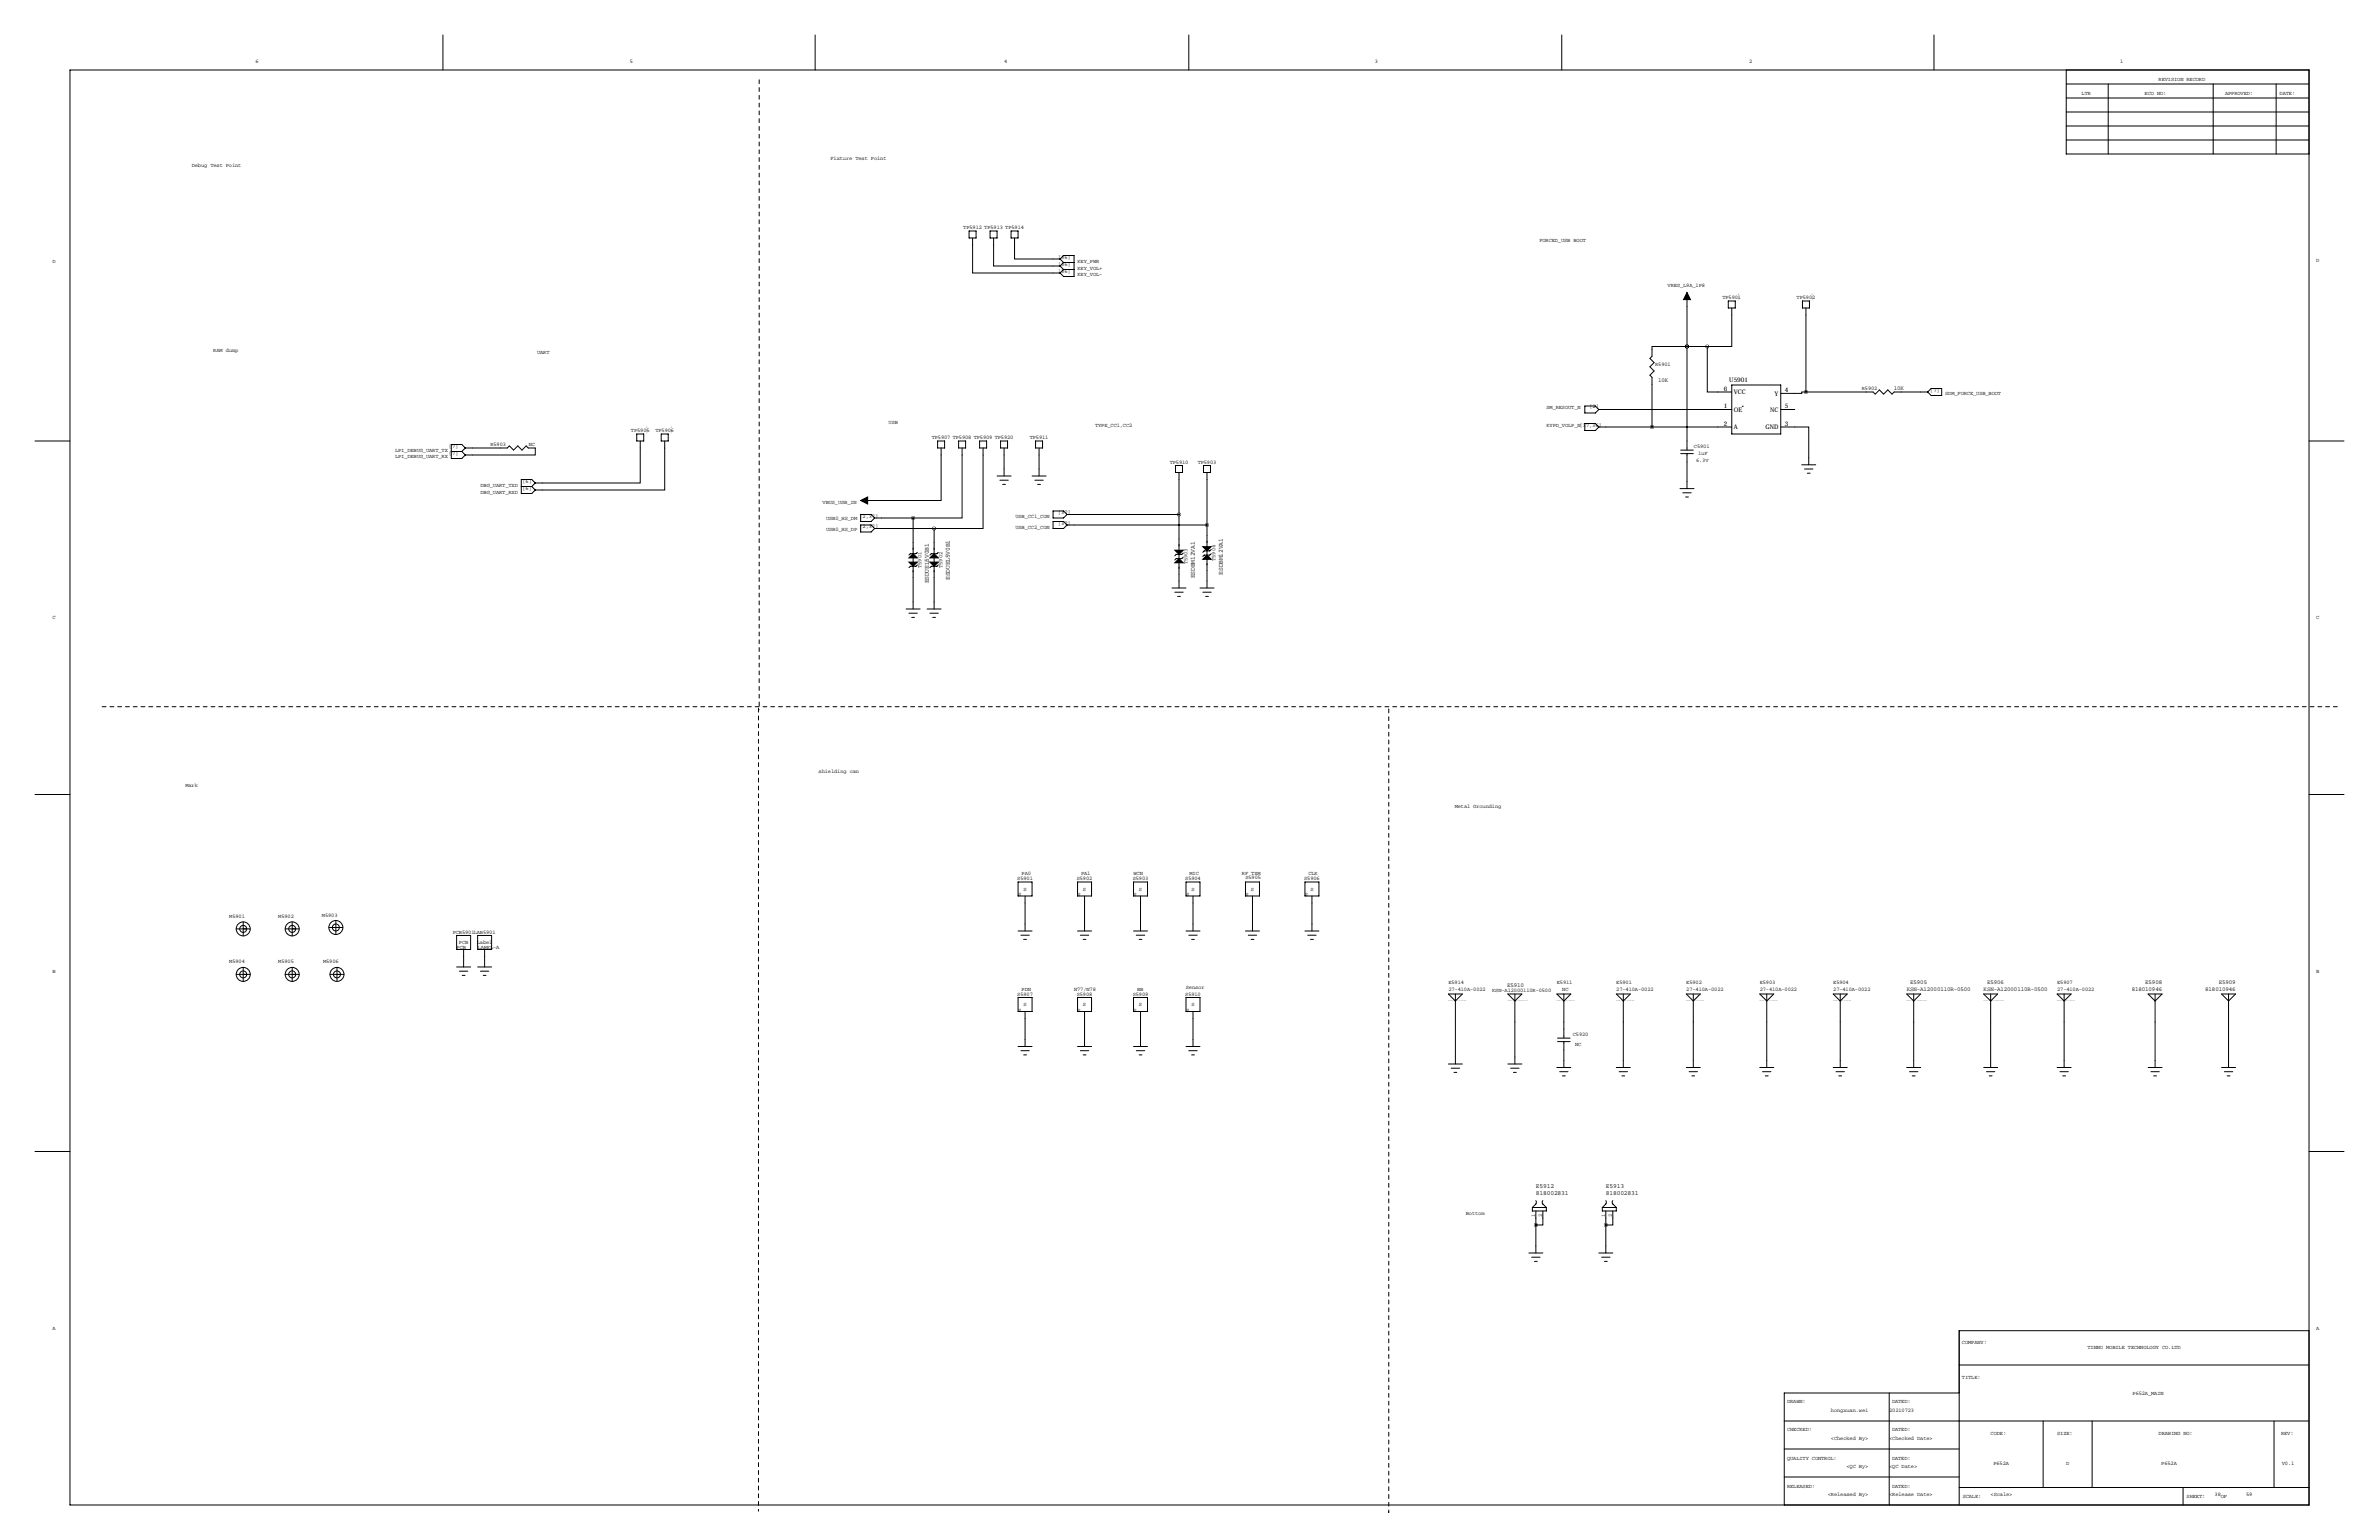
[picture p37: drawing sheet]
<svg xmlns="http://www.w3.org/2000/svg" width="864mm" height="559mm" viewBox="0 0 864 559" stroke-linecap="round" stroke-linejoin="round" font-family="sans-serif">
<defs><g id="words">
<g font-size="2.3">
<text x="625.8" y="141.7">6</text>
<text x="627.8" y="138.7">U5901</text>
<text x="629.4" y="143">VCC</text>
<text x="644.2" y="143.6">Y</text>
<text x="648" y="142.2">4</text>
<text x="625.8" y="148.1">1</text>
<text x="629.4" y="149.4">OE</text>
<text x="642.6" y="149.4">NC</text>
<text x="648" y="148.1">5</text>
<text x="625.8" y="154.4">2</text>
<text x="629.4" y="155.7">A</text>
<text x="640.9" y="155.7">GND</text>
<text x="648" y="154.4">3</text>
<text x="433.7" y="209.8" transform="rotate(-90 433.7 209.8)">ESDBM12VA1</text>
<text x="443.9" y="208.5" transform="rotate(-90 443.9 208.5)">ESDBM12VA1</text>
<text x="337.2" y="211.7" transform="rotate(-90 337.2 211.7)">ESDUEL5V0B1</text>
<text x="344.8" y="210.4" transform="rotate(-90 344.8 210.4)">ESDUEL5V0B1</text>
<text x="557.5" y="431.2">E5912</text>
<text x="582.9" y="431.2">E5913</text>
<text x="557.5" y="433.7">818002831</text>
<text x="582.9" y="433.7">818002831</text>
</g>
<g font-size="2.1">
<text x="601.9" y="138.8">10K</text>
<text x="687.4" y="141.5">10K</text>
<text x="547.1" y="358.1">E5910</text>
<text x="692.1" y="359.4">KSN-A12000110R-0500</text>
<text x="693.4" y="356.9">E5905</text>
<text x="720.1" y="359.4">KSN-A12000110R-0500</text>
<text x="721.4" y="356.9">E5906</text>
<text x="773.9" y="359.4">818010946</text>
<text x="778.7" y="356.9">E5908</text>
<text x="800.5" y="359.4">818010946</text>
<text x="805.4" y="356.9">E5909</text>
</g>
<g font-size="2">
<text x="92.7" y="22.9">6</text>
<text x="228.6" y="22.9">5</text>
<text x="364.5" y="22.9">4</text>
<text x="499.1" y="22.9">3</text>
<text x="635" y="22.9">2</text>
<text x="769.6" y="22.9">1</text>
<text x="783.6" y="29.2">REVISION RECORD</text>
<text x="755.7" y="34.3">LTR</text>
<text x="778.5" y="34.3">ECO NO:</text>
<text x="807.7" y="34.3">APPROVED:</text>
<text x="827.5" y="34.3">DATE:</text>
<text x="301.5" y="57.9">Fixture Test Point</text>
<text x="69.6" y="60.7">Debug Test Point</text>
<text x="349.7" y="83.1">TP5912 TP5913 TP5914</text>
<text x="558.8" y="87.6">FORCED_USB BOOT</text>
<text x="19.1" y="95.2">D</text>
<text x="384.1" y="93.8">[36]</text>
<text x="391.2" y="95.3">KEY_PWR</text>
<text x="840.7" y="95.2">D</text>
<text x="384.1" y="96.4">[36]</text>
<text x="384.1" y="98.9">[36]</text>
<text x="391.2" y="97.8">KEY_VOL+</text>
<text x="391.2" y="100.3">KEY_VOL-</text>
<text x="605.4" y="104.2">VREG_L9A_1P8</text>
<text x="625.3" y="108.5">TP5901</text>
<text x="652.2" y="108.5">TP5902</text>
<text x="77.4" y="127.7">RAM dump</text>
<text x="195" y="128.3">UART</text>
<text x="600.8" y="132.8">R5901</text>
<text x="675.9" y="141.5">R5902</text>
<text x="700.7" y="142.1">[7]</text>
<text x="706.1" y="143.5">SDM_FORCE_USB_BOOT</text>
<text x="561.4" y="148.6">SM_RESOUT_N</text>
<text x="577" y="148.2">[2]</text>
<text x="322.6" y="153.7">USB</text>
<text x="397.5" y="154.9">TYPE_CC1,CC2</text>
<text x="561.4" y="154.9">KYPD_VOLP_N[17,36]</text>
<text x="178" y="161.8">R5903</text>
<text x="191.9" y="161.8">NC</text>
<text x="229" y="156.8">TP5905</text>
<text x="237.9" y="156.8">TP5906</text>
<text x="338.2" y="159.3">TP5907 TP5908 TP5909 TP5920</text>
<text x="373.8" y="159.3">TP5911</text>
<text x="143.4" y="166.4">LPI_DEBUG_UART_RX</text>
<text x="143.4" y="163.8">LPI_DEBUG_UART_TX</text>
<text x="163" y="164.9">[7]</text>
<text x="163" y="162.4">[7]</text>
<text x="614.9" y="162.6">C5901</text>
<text x="615.7" y="167.5">6.3V</text>
<text x="616.5" y="165.2">1uF</text>
<text x="424.6" y="168.2">TP5910</text>
<text x="434.8" y="168.2">TP5903</text>
<text x="174.4" y="176.5">DBG_UART_TXD</text>
<text x="174.4" y="179.1">DBG_UART_RXD</text>
<text x="189.7" y="175.1">[6]</text>
<text x="189.7" y="177.6">[6]</text>
<text x="298.6" y="182.9">VBUS_USB_IN</text>
<text x="299.9" y="188.7">USB0_HS_DM</text>
<text x="312" y="187.8">[2,37]</text>
<text x="312" y="191.6">[2,37]</text>
<text x="368.6" y="191.8">USB_CC2_CON</text>
<text x="368.6" y="188">USB_CC1_CON</text>
<text x="384.1" y="190.3">[37]</text>
<text x="384.1" y="186.5">[37]</text>
<text x="299.9" y="192.5">USB0_HS_DP</text>
<text x="441.2" y="203.5" transform="rotate(-90 441.2 203.5)">T5904</text>
<text x="334.6" y="206" transform="rotate(-90 334.6 206)">T5901</text>
<text x="342.2" y="206" transform="rotate(-90 342.2 206)">T5902</text>
<text x="431.1" y="204.7" transform="rotate(-90 431.1 204.7)">T5903</text>
<text x="19.1" y="224.8">C</text>
<text x="840.7" y="224.8">C</text>
<text x="297.2" y="280.4">shielding can</text>
<text x="67.3" y="285.5">Mark</text>
<text x="528.1" y="293.1">Metal Grounding</text>
<text x="370.8" y="317.5">PA0</text>
<text x="392.4" y="317.5">PA1</text>
<text x="411.5" y="317.5">WCN</text>
<text x="431.8" y="317.5">MIC</text>
<text x="450.8" y="317.5">RF TXM</text>
<text x="475" y="317.5">CLK</text>
<text x="369.3" y="319.3">S5901</text>
<text x="371.5" y="323.1">S</text>
<text x="390.9" y="319.3">S5902</text>
<text x="393.1" y="323.1">S</text>
<text x="411.2" y="319.3">S5903</text>
<text x="413.5" y="323.1">S</text>
<text x="430.3" y="319.3">S5904</text>
<text x="432.5" y="323.1">S</text>
<text x="452.1" y="319.1">S5905</text>
<text x="454.1" y="323.1">S</text>
<text x="473.4" y="319.3">S5906</text>
<text x="475.7" y="323.1">S</text>
<text x="369.6" y="325.1">S</text>
<text x="391.2" y="325.1">S</text>
<text x="411.5" y="325.1">S</text>
<text x="430.5" y="325.1">S</text>
<text x="452.1" y="325.1">S</text>
<text x="473.7" y="325.1">S</text>
<text x="83.2" y="333.1">M5901</text>
<text x="101" y="333.1">M5902</text>
<text x="116.9" y="332.6">M5903</text>
<text x="164.4" y="338.7">PCB5901LAB5901</text>
<text x="165.8" y="344.5">PCB</text>
<text x="166.6" y="342.5">PCB</text>
<text x="173.1" y="342.5">Label</text>
<text x="173.4" y="344.5">LABEL-A</text>
<text x="19.1" y="353.1">B</text>
<text x="83.2" y="349.6">M5904</text>
<text x="101" y="349.6">M5905</text>
<text x="117.3" y="349.6">M5906</text>
<text x="840.7" y="353.1">B</text>
<text x="370.8" y="359.4">PDN</text>
<text x="389.9" y="359.4">N77/N78</text>
<text x="412.7" y="359.4">BB</text>
<text x="430.5" y="359">Sensor</text>
<text x="525.8" y="359.4">27-410A-0022</text>
<text x="525.8" y="356.9">E5914</text>
<text x="565.1" y="356.9">E5911</text>
<text x="567.1" y="359.6">NC</text>
<text x="586.7" y="356.9">E5901</text>
<text x="586.7" y="359.4">27-410A-0022</text>
<text x="612.1" y="356.9">E5902</text>
<text x="612.1" y="359.4">27-410A-0022</text>
<text x="638.8" y="356.9">E5903</text>
<text x="638.8" y="359.4">27-410A-0022</text>
<text x="665.5" y="359.4">27-410A-0022</text>
<text x="665.5" y="356.9">E5904</text>
<text x="746.8" y="356.9">E5907</text>
<text x="746.8" y="359.4">27-410A-0022</text>
<text x="369.3" y="361.2">S5907</text>
<text x="371.5" y="365">S</text>
<text x="390.9" y="361.2">S5908</text>
<text x="393.1" y="365">S</text>
<text x="411.2" y="361.2">S5909</text>
<text x="413.5" y="365">S</text>
<text x="430.3" y="361.2">S5910</text>
<text x="432.5" y="365">S</text>
<text x="541.7" y="360">KSN-A12000110R-0500</text>
<text x="369.6" y="367">S</text>
<text x="391.2" y="367">S</text>
<text x="411.5" y="367">S</text>
<text x="430.5" y="367">S</text>
<text x="570.9" y="375.8">C5920</text>
<text x="571.8" y="379.6">NC</text>
<text x="532.1" y="440.7">Bottom</text>
<text x="557.3" y="441.6" transform="rotate(-90 557.3 441.6)">1</text>
<text x="559.8" y="441.6" transform="rotate(-90 559.8 441.6)">2</text>
<text x="582.7" y="441.6" transform="rotate(-90 582.7 441.6)">1</text>
<text x="585.2" y="441.6" transform="rotate(-90 585.2 441.6)">2</text>
<text x="19.1" y="482.6">A</text>
<text x="840.7" y="482.6">A</text>
<text x="712.2" y="487.7">COMPANY:</text>
<text x="757.8" y="489.5">TINNO MOBILE TECHNOLOGY CO.LTD</text>
<text x="712.2" y="500.4">TITLE:</text>
<text x="648.7" y="509.3">DRAWN:</text>
<text x="686.8" y="509.3">DATED:</text>
<text x="774.1" y="506">P652A_MAIN</text>
<text x="664.7" y="512.4">hongxuan.wei</text>
<text x="685.8" y="512.4">20210723</text>
<text x="648.7" y="519.4">CHECKED:</text>
<text x="686.8" y="519.4">DATED:</text>
<text x="722.6" y="520.7">CODE:</text>
<text x="746.8" y="520.7">SIZE:</text>
<text x="783.6" y="520.7">DRAWING NO:</text>
<text x="828" y="520.7">REV:</text>
<text x="664.7" y="522.5">&lt;Checked By&gt;</text>
<text x="685.8" y="522.5">&lt;Checked Date&gt;</text>
<text x="648.7" y="529.6">QUALITY CONTROL:</text>
<text x="670.3" y="532.7">&lt;QC By&gt;</text>
<text x="685.8" y="532.7">&lt;QC Date&gt;</text>
<text x="686.8" y="529.6">DATED:</text>
<text x="723.6" y="531.4">P652A</text>
<text x="750" y="531.4">D</text>
<text x="784.6" y="531.4">P652A</text>
<text x="828.3" y="531.4">V0.1</text>
<text x="648.7" y="539.8">RELEASED:</text>
<text x="686.8" y="539.8">DATED:</text>
<text x="663.5" y="542.8">&lt;Released By&gt;</text>
<text x="685.8" y="542.8">&lt;Release Date&gt;</text>
<text x="712.5" y="543.6">SCALE:</text>
<text x="722.6" y="542.8">&lt;Scale&gt;</text>
<text x="793.8" y="543.6">SHEET:</text>
<text x="803.9" y="542.8">38</text>
<text x="806.2" y="543.6">OF</text>
<text x="815.3" y="542.8">59</text>
</g>
<g font-size=".4">
<text x="631.2" y="109.2" transform="rotate(-90 631.2 109.2)">T_POINT_0.6MM</text>
<text x="658.1" y="109.2" transform="rotate(-90 658.1 109.2)">T_POINT_0.6MM</text>
<text x="234.9" y="157.5" transform="rotate(-90 234.9 157.5)">T_POINT_0.6MM</text>
<text x="243.8" y="157.5" transform="rotate(-90 243.8 157.5)">T_POINT_0.6MM</text>
<text x="525.8" y="363.2">ANT-SMD_1.7X1.1X1.8_27-410A-0022</text>
<text x="547.4" y="363.2">ANT-SMD_1.7X1.1X1.15_A12000110R-0500</text>
<text x="565.1" y="363.2">ANT-SMD_1.7X1.1X1.8_27-410A-0022</text>
<text x="586.7" y="363.2">ANT-SMD_1.7X1.1X1.8_27-410A-0022</text>
<text x="612.1" y="363.2">ANT-SMD_1.7X1.1X1.8_27-410A-0022</text>
<text x="638.8" y="363.2">ANT-SMD_1.7X1.1X1.8_27-410A-0022</text>
<text x="665.5" y="363.2">ANT-SMD_1.7X1.1X1.8_27-410A-0022</text>
<text x="692.1" y="363.2">ANT-SMD_1.7X1.1X1.15_A12000110R-0500</text>
<text x="720.1" y="363.2">ANT-SMD_1.7X1.1X1.15_A12000110R-0500</text>
<text x="746.8" y="363.2">ANT-SMD_1.7X1.1X1.8_27-410A-0022</text>
</g>
</g></defs>
<g fill="none" stroke="#000" stroke-width=".36">
<path d="M160.8 12.7v12.7M295.9 12.7v12.7M431.5 12.7v12.7M566.9 12.7v12.7M702.1 12.7v12.7M25.4 25.4h812.8v520.7h-812.8zM750.1 35.6h88.1M750.1 30.5h88.1M750.1 25.4v30.5h88.1M765.3 30.5v25.4M803.4 30.5v25.4M826.3 30.5v25.4"/>
<path d="M750.1 50.8h88.1M750.1 45.7h88.1M750.1 40.6h88.1M351.8 83.8h2.5v2.6h-2.5zM353.1 86.4v12.7h31.7M359.4 83.8h2.5v2.6h-2.5zM360.7 86.4v10.1h24.1M367 83.8h2.6v2.6h-2.6zM368.3 86.4v7.6h16.5M384.8 94l1.3 1.3M384.8 94l1.3-1.3h3.8v7.6h-3.8l-1.3-1.2M384.8 96.5l1.3 1.3"/>
<path d="M386.1 95.2h3.8M386.1 97.8h3.8M386.1 95.2l-1.3 1.3M386.1 97.8l-1.3 1.3M612.4 106.2v57.1M627.4 109.2h2.5v2.6h-2.5zM628.6 111.8v13.9h-8.8M654.3 109.2h2.5v2.6h-2.5zM655.6 111.8v30.4M612.4 125.7h-12.7v3.6l-.8 .7 1.6 1.6-1.6 1.5 1.6 1.5-1.6 1.5 .8 .8v18M612.4 125.7h.1M612.4 125.7h7.4"/>
<path d="M619.8 125.7v16.5h8.8M628.6 139.7h17.8v17.8h-17.8zM231.1 157.5h2.6v2.5h-2.6zM240 157.5h2.6v2.5h-2.6zM575.3 147.3h3.8l1.3 1.3-1.3 1.3h-3.8zM575.3 153.7h3.8l1.3 1.2-1.3 1.3h-3.8zM580.4 148.6h48.2M580.4 154.9h48.2M632.4 147.4h.1M646.4 154.9h10.2v13.8M646.4 148.6h5.1M655.6 142.2h-1.6v.5h-7.6"/>
<path d="M699.8 142.2h-12.2l-.8 .8-1.5-1.5-1.5 1.5-1.6-1.5-1.5 1.5-.7-.8h-24.4M699.8 142.2l1.2-1.2h3.9v2.5h-3.9zM12.7 160h12.7M163.8 163.8h3.8M167.6 163.8l1.3 1.3M168.9 162.6h15.2l.8-.8 1.5 1.5 1.6-1.5 1.5 1.5 1.5-1.5 .8 .8h2.5v2.5h-25.4M168.9 162.6l-1.3 1.2M168.9 162.6l-1.3-1.3h-3.8v5.1h3.8l1.3-1.3M189.2 176.5h3.8M193 176.5l1.3 1.3M194.3 175.3l-1.3 1.2M194.3 175.3l-1.3-1.3h-3.8v5.1h3.8l1.3-1.3"/>
<path d="M232.4 160v15.3h-38.1M241.3 160v17.8h-47M340.4 160h2.5v2.6h-2.5zM341.6 162.6v19h-29.2M348 160h2.5v2.6h-2.5zM349.2 162.6v25.4h-17.7M355.6 160h2.5v2.6h-2.5zM356.9 162.6v29.2h-17.8M361.9 172.7h5.1M363 174.2h3M363.2 160h2.6v2.6h-2.6zM364 175.8h1"/>
<path d="M364.5 162.6v10.1M374.6 172.7h5.1M375.7 174.2h3M375.9 160h2.6v2.6h-2.6zM376.7 175.8h1M377.2 162.6v10.1M426.7 168.9h2.6v2.6h-2.6zM428 171.4v42M436.9 168.9h2.5v2.6h-2.5zM438.1 171.4v42M609.9 177.3h5M610.1 163.3h4.6"/>
<path d="M610.1 164.6h4.6M610.9 178.8h3M612.4 164.6v12.7M654 168.7h5.1M655.1 170.2h3M656.1 171.7h1M838.2 160h12.7M312.4 186.7h3.8l1.3 1.3-1.3 1.2h-3.8zM312.4 190.5h3.8l1.3 1.3-1.3 1.2h-3.8zM317.5 191.8h21.6M331.5 188v33M331.5 188h-14"/>
<path d="M339.1 191.8v29.2M382.3 185.4h3.8l1.2 1.3-1.2 1.3h-3.8zM382.3 189.2h3.8l1.2 1.3-1.2 1.3h-3.8zM387.3 186.7h40.7M438.1 190.5h-50.8M439.7 199.4l-.5 .5h-2.1l-.5 .5M611.9 180.3h1M333 205l-.5 .5h-2l-.6 .5M333 200.4l-.5 .5h-2l-.6 .5M340.6 200.4l-.5 .5h-2l-.5 .5M340.6 205l-.5 .5h-2l-.5 .5M425.5 213.4h5"/>
<path d="M426.5 214.9h3M427.5 216.4h1M429.5 200.7l-.5 .5h-2l-.5 .5M429.5 202.2l-.5 .5h-2l-.5 .5M435.6 213.4h5.1M436.6 214.9h3.1M437.6 216.4h1.1M439.7 200.9l-.5 .5h-2.1l-.5 .5M328.9 221h5.1M329.9 222.5h3.1M331 224h1M336.5 221h5.1"/>
<path d="M337.6 222.5h3M338.6 224h1M12.7 288.3h12.7M838.2 288.3h12.7M85.8 337.1h5M88.3 334.5v5.1M103.5 337.1h5.1M106.1 334.5v5.1M119.4 336.5h5.1M121.9 334v5.1M165.8 339.4h5v5.1h-5zM173.4 339.4h5.1v5.1h-5.1z"/>
<path d="M369.6 320h5v5.1h-5zM369.6 337.8h5M370.6 339.3h3M372.1 325.1v12.7M391.2 320h5v5.1h-5zM391.2 337.8h5M392.2 339.3h3M393.7 325.1v12.7M411.5 320h5.1v5.1h-5.1zM411.5 337.8h5.1M412.5 339.3h3M414 325.1v12.7"/>
<path d="M430.5 320h5.1v5.1h-5.1zM430.5 337.8h5.1M431.5 339.3h3.1M433.1 325.1v12.7M452.1 320h5.1v5.1h-5.1zM452.1 337.8h5.1M453.1 339.3h3.1M454.7 325.1v12.7M473.7 320h5.1v5.1h-5.1zM473.7 337.8h5.1M474.7 339.3h3.1M476.2 325.1v12.7"/>
<path d="M85.8 353.6h5M88.3 351v5.1M103.5 353.6h5.1M106.1 351v5.1M119.8 353.6h5.1M122.3 351v5.1M165.8 350.9h5M166.8 352.4h3M167.8 353.9h1M168.3 344.5v6.4M173.4 350.9h5.1M174.4 352.4h3"/>
<path d="M175.4 353.9h1M175.9 344.5v6.4M371.6 340.9h1M393.2 340.9h1M413.5 340.9h1M432.6 340.9h1M454.2 340.9h1M475.7 340.9h1.1M369.6 362h5v5h-5zM369.6 379.7h5M372.1 367v12.7M391.2 362h5v5h-5z"/>
<path d="M391.2 379.7h5M393.7 367v12.7M411.5 362h5.1v5h-5.1zM411.5 379.7h5.1M414 367v12.7M430.5 362h5.1v5h-5.1zM430.5 379.7h5.1M433.1 367v12.7M525.8 360.7h5.1l-2.6 2.5zM528.3 360.7v25.4M547.4 360.7h5l-2.5 2.5zM549.9 360.7v25.4"/>
<path d="M565.1 360.7h5.1l-2.5 2.5zM565.4 376.7h4.6M565.4 378h4.6M567.7 360.7v16M567.7 378v9.3M586.7 360.7h5.1l-2.5 2.5zM589.3 360.7v26.6M612.1 360.7h5.1l-2.5 2.5zM614.7 360.7v26.6M638.8 360.7h5.1l-2.6 2.5zM641.3 360.7v26.6M665.5 360.7h5.1l-2.6 2.5z"/>
<path d="M668 360.7v26.6M692.1 360.7h5.1l-2.5 2.5zM694.7 360.7v26.6M720.1 360.7h5.1l-2.6 2.5zM722.6 360.7v26.6M746.8 360.7h5l-2.5 2.5zM749.3 360.7v26.6M779.8 360.7h5.1l-2.6 2.5zM782.3 360.7v26.6M806.4 360.7h5.1l-2.5 2.5zM809 360.7v26.6M370.6 381.3h3"/>
<path d="M371.6 382.8h1M392.2 381.3h3M393.2 382.8h1M412.5 381.3h3M413.5 382.8h1M431.5 381.3h3.1M432.6 382.8h1M525.8 386.1h5.1M526.8 387.6h3M527.8 389.1h1M547.4 386.1h5M548.4 387.6h3"/>
<path d="M549.4 389.1h1M565.1 387.3h5.1M566.2 388.9h3M567.2 390.4h1M586.7 387.3h5.1M587.8 388.9h3M588.8 390.4h1M612.1 387.3h5.1M613.2 388.9h3M614.2 390.4h1M638.8 387.3h5.1M639.8 388.9h3.1"/>
<path d="M640.8 390.4h1.1M665.5 387.3h5.1M666.5 388.9h3M667.5 390.4h1M692.2 387.3h5M693.2 388.9h3M694.2 390.4h1M720.1 387.3h5.1M721.1 388.9h3.1M722.1 390.4h1M746.8 387.3h5M747.8 388.9h3"/>
<path d="M748.8 390.4h1M779.8 387.3h5.1M780.8 388.9h3M781.8 390.4h1M806.4 387.3h5.1M807.5 388.9h3M808.5 390.4h1M12.7 417.8h12.7M838.2 417.8h12.7M556.3 438.1v1.3h5v-1.3M557.5 435.6l.2 1-1.4 1.6M557.5 439.4v15.3"/>
<path d="M560.1 439.4v5.1h-2.6M560.1 435.6l-.2 1 1.4 1.6M561.3 438.1l-5 .1M581.7 438.1v1.3h5v-1.3M582.9 435.6l.2 1-1.4 1.6M582.9 439.4v15.3M585.5 439.4v5.1h-2.6M585.5 435.6l-.2 1 1.4 1.6M586.7 438.1l-5 .1M555 454.7h5.1M556 456.2h3.1M557 457.7h1"/>
<path d="M580.4 454.7h5.1M581.4 456.2h3.1M582.4 457.7h1M711.2 495.3h127M838.2 482.9h-127v63.2M647.7 515.6h190.5M685.8 505.5v40.6M711.2 505.5h-63.5v40.6M741.7 515.6v24.1M759.5 515.6v24.1M825.5 515.6v24.1M647.7 535.9h63.5"/>
<path d="M647.7 525.8h63.5M711.2 539.8h127M792.5 539.8v6.3"/>
<circle cx="88.3" cy="337.1" r="1.27"/>
<circle cx="88.3" cy="337.1" r="2.54"/>
<circle cx="106.1" cy="337.1" r="1.27"/>
<circle cx="106.1" cy="337.1" r="2.54"/>
<circle cx="121.9" cy="336.5" r="1.27"/>
<circle cx="121.9" cy="336.5" r="2.54"/>
<circle cx="88.3" cy="353.6" r="1.27"/>
<circle cx="88.3" cy="353.6" r="2.54"/>
<circle cx="106.1" cy="353.6" r="1.27"/>
<circle cx="106.1" cy="353.6" r="2.54"/>
<circle cx="122.3" cy="353.6" r="1.27"/>
<circle cx="122.3" cy="353.6" r="2.54"/>
</g>
<path d="M275.6 29v228.6M37.1 256.4h812.7M275.3 257v291.2M275.6 257.6h-.3M504.1 257.3v291.4M275.3 548.2h.1M504.1 548.7h.1" fill="none" stroke="#000" stroke-width=".36" stroke-dasharray="1.4 1.4"/>
<path d="M612.4 106.2l1.3 2.5h-2.6zM312.4 181.6l2.6-1.3v2.6zM436.6 198.4h3.1l-1.6 1.5zM329.9 202.4l1.6-1.5 1.5 1.5zM329.9 204h3.1l-1.5 1.5zM337.6 202.4l1.5-1.5 1.5 1.5zM337.6 204h3l-1.5 1.5zM426.5 199.6h3l-1.5 1.6zM426.5 204.2l1.5-1.5 1.5 1.5zM436.6 202.9l1.5-1.5 1.6 1.5z" fill="#000" stroke="#000" stroke-width=".36"/>
<path d="M331.4 188a.05 .05 0 0 0 .1 0 .05 .05 0 0 0-.1 0zM339 191.8a.05 .05 0 0 0 .1 0 .05 .05 0 0 0-.1 0zM427.9 186.7a.05 .05 0 0 0 .1 0 .05 .05 0 0 0-.1 0zM438.1 190.5a.05 .05 0 0 0 .1 0 .05 .05 0 0 0-.1 0zM655.5 142.2a.05 .05 0 0 0 .1 0 .05 .05 0 0 0-.1 0zM599.6 154.9a.05 .05 0 0 0 .1 0 .05 .05 0 0 0-.1 0zM619.7 125.7a.05 .05 0 0 0 .1 0 .05 .05 0 0 0-.1 0zM612.3 125.7a.05 .05 0 0 0 .1 0 .05 .05 0 0 0-.1 0zM612.3 125.7a.05 .05 0 0 0 .1 0 .05 .05 0 0 0-.1 0zM557.5 444.5a.05 .05 0 0 0 .1 0 .05 .05 0 0 0-.1 0zM582.9 444.5a.05 .05 0 0 0 .1 0 .05 .05 0 0 0-.1 0z" fill="#000" stroke="#000" stroke-width="1.3"/>
<use href="#words"/>
</svg>
